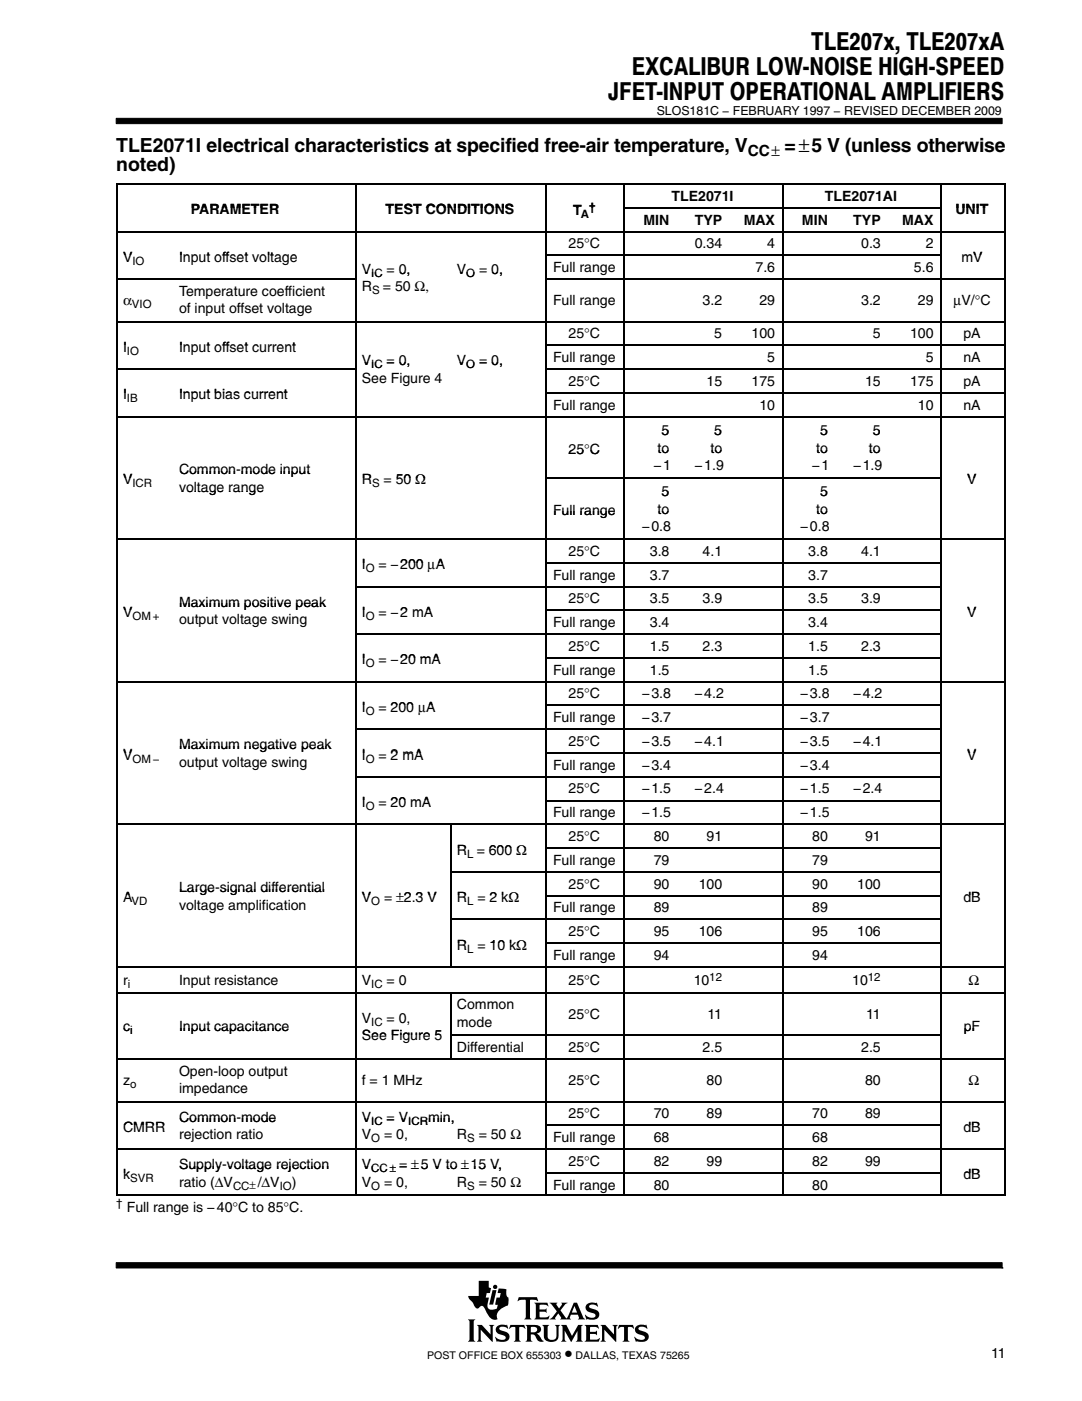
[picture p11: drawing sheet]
<svg xmlns="http://www.w3.org/2000/svg" width="216mm" height="280mm" viewBox="0 0 216 280" stroke-linecap="round" stroke-linejoin="round" font-family="sans-serif">
<defs><g id="words">
<g font-size="4.9">
<text x="162" y="10.1">TLE207x, TLE207xA</text>
<text x="126.2" y="15">EXCALIBUR LOW-NOISE HIGH-SPEED</text>
<text x="121.4" y="19.9">JFET-INPUT OPERATIONAL AMPLIFIERS</text>
</g>
<g font-size="3.9">
<text x="23.2" y="34.2">noted)</text>
<text x="23.2" y="30.4">TLE2071I electrical characteristics at specified free-air temperature, V</text>
<text x="156.6" y="30.4">=±5 V (unless otherwise</text>
</g>
<text font-size="3.5" x="112.7" y="271.2">•</text>
<text font-size="3.1" x="149.3" y="31.2">CC±</text>
<g font-size="2.8">
<text x="134.1" y="40.1">TLE2071I</text>
<text x="164.7" y="40.1">TLE2071AI</text>
<text x="38.1" y="42.8">PARAMETER</text>
<text x="77" y="42.8">TEST CONDITIONS</text>
<text x="114.4" y="42.9">T</text>
<text x="128.5" y="44.8">MIN</text>
<text x="138.7" y="44.8">TYP</text>
<text x="148.5" y="44.8">MAX</text>
<text x="160.1" y="44.8">MIN</text>
<text x="170.4" y="44.8">TYP</text>
<text x="180.1" y="44.8">MAX</text>
<text x="190.8" y="42.8">UNIT</text>
<text x="24.6" y="52.3">V</text>
<text x="35.7" y="52.3">Input offset voltage</text>
<text x="113.5" y="49.6">25°C</text>
<text x="138.7" y="49.6">0.34</text>
<text x="153.2" y="49.6">4</text>
<text x="171.9" y="49.6">0.3</text>
<text x="184.8" y="49.6">2</text>
<text x="191.9" y="52.3">mV</text>
<text x="35.7" y="59">Temperature coefficient</text>
<text x="72.2" y="54.6">V</text>
<text x="72.2" y="58.1">R</text>
<text x="76.5" y="58.1">= 50 Ω,</text>
<text x="77.2" y="54.6">= 0,</text>
<text x="79.6" y="54.6">0,</text>
<text x="91.2" y="54.6">V</text>
<text x="95.7" y="54.6">= 0,</text>
<text x="98.1" y="54.6">0,</text>
<text x="110.4" y="54.3">Full range</text>
<text x="150.8" y="54.3">7.6</text>
<text x="182.5" y="54.3">5.6</text>
<text x="24.6" y="60.9">α</text>
<text x="35.7" y="62.6">of input offset voltage</text>
<text x="110.4" y="60.9">Full range</text>
<text x="140.3" y="60.9">3.2</text>
<text x="151.6" y="60.9">29</text>
<text x="171.9" y="60.9">3.2</text>
<text x="183.3" y="60.9">29</text>
<text x="190.3" y="60.9">μV/°C</text>
<text x="24.6" y="70.2">I</text>
<text x="35.7" y="70.2">Input offset current</text>
<text x="113.5" y="67.5">25°C</text>
<text x="142.6" y="67.5">5</text>
<text x="150.1" y="67.5">100</text>
<text x="174.3" y="67.5">5</text>
<text x="181.7" y="67.5">100</text>
<text x="192.3" y="67.5">pA</text>
<text x="72.2" y="72.9">V</text>
<text x="72.2" y="76.4">See Figure 4</text>
<text x="77.2" y="72.9">= 0,</text>
<text x="91.2" y="72.9">V</text>
<text x="95.7" y="72.9">= 0,</text>
<text x="110.4" y="72.3">Full range</text>
<text x="113.5" y="77">25°C</text>
<text x="141.1" y="77">15</text>
<text x="150.1" y="77">175</text>
<text x="153.2" y="72.3">5</text>
<text x="172.7" y="77">15</text>
<text x="181.7" y="77">175</text>
<text x="184.8" y="72.3">5</text>
<text x="192.3" y="72.3">nA</text>
<text x="192.3" y="77">pA</text>
<text x="24.6" y="79.7">I</text>
<text x="35.7" y="79.7">Input bias current</text>
<text x="110.4" y="81.8">Full range</text>
<text x="151.6" y="81.8">10</text>
<text x="183.3" y="81.8">10</text>
<text x="192.3" y="81.7">nA</text>
<text x="132.1" y="86.8">5</text>
<text x="142.6" y="86.8">5</text>
<text x="163.7" y="86.8">5</text>
<text x="174.3" y="86.8">5</text>
<text x="35.7" y="94.6">Common-mode input</text>
<text x="35.7" y="94.6">Common mode input</text>
<text x="113.5" y="90.5">25°C</text>
<text x="113.5" y="90.5">25 C</text>
<text x="130.5" y="93.8">−1</text>
<text x="131.3" y="90.3">to</text>
<text x="138.7" y="93.8">−1.9</text>
<text x="141.8" y="90.3">to</text>
<text x="162.1" y="93.8">−1</text>
<text x="162.9" y="90.3">to</text>
<text x="170.3" y="93.8">−1.9</text>
<text x="173.5" y="90.3">to</text>
<text x="24.6" y="96.6">V</text>
<text x="35.7" y="98.1">voltage range</text>
<text x="72.2" y="96.6">R</text>
<text x="76.6" y="96.7">= 50 Ω</text>
<text x="79" y="96.6">50 Ω</text>
<text x="132.1" y="99">5</text>
<text x="163.7" y="99">5</text>
<text x="193.1" y="96.6">V</text>
<text x="110.4" y="102.7">Full range</text>
<text x="128.1" y="106">−0.8</text>
<text x="131.3" y="102.5">to</text>
<text x="159.8" y="106">−0.8</text>
<text x="162.9" y="102.5">to</text>
<text x="72.2" y="113.6">I</text>
<text x="75.6" y="113.6">= −200 μA</text>
<text x="79.9" y="113.6">200</text>
<text x="87" y="113.6">A</text>
<text x="113.5" y="110.9">25°C</text>
<text x="129.7" y="110.9">3.8</text>
<text x="140.3" y="110.9">4.1</text>
<text x="161.4" y="110.9">3.8</text>
<text x="171.9" y="110.9">4.1</text>
<text x="110.4" y="115.6">Full range</text>
<text x="129.7" y="115.6">3.7</text>
<text x="161.4" y="115.6">3.7</text>
<text x="24.6" y="123.1">V</text>
<text x="35.7" y="121">Maximum positive peak</text>
<text x="35.7" y="124.6">output voltage swing</text>
<text x="72.2" y="123.1">I</text>
<text x="75.6" y="123.1">= −2 mA</text>
<text x="79.9" y="123.1">2 mA</text>
<text x="110.4" y="125.1">Full range</text>
<text x="113.5" y="120.4">25°C</text>
<text x="129.7" y="120.4">3.5</text>
<text x="129.7" y="125.1">3.4</text>
<text x="140.3" y="120.4">3.9</text>
<text x="161.4" y="120.4">3.5</text>
<text x="161.4" y="125.1">3.4</text>
<text x="171.9" y="120.4">3.9</text>
<text x="193.1" y="123.1">V</text>
<text x="113.5" y="129.9">25°C</text>
<text x="129.7" y="129.9">1.5</text>
<text x="140.3" y="129.9">2.3</text>
<text x="161.4" y="129.9">1.5</text>
<text x="171.9" y="129.9">2.3</text>
<text x="72.2" y="132.6">I</text>
<text x="75.6" y="132.6">= −20 mA</text>
<text x="79.9" y="132.6">20 mA</text>
<text x="110.4" y="134.6">Full range</text>
<text x="129.7" y="134.6">1.5</text>
<text x="161.4" y="134.6">1.5</text>
<text x="72.2" y="142.1">I</text>
<text x="75.6" y="142.1">= 200</text>
<text x="78" y="142.1">200 μA</text>
<text x="85.1" y="142.1">A</text>
<text x="113.5" y="139.4">25°C</text>
<text x="128.1" y="139.4">−3.8</text>
<text x="138.7" y="139.4">−4.2</text>
<text x="159.8" y="139.4">−3.8</text>
<text x="170.3" y="139.4">−4.2</text>
<text x="35.7" y="149.5">Maximum negative peak</text>
<text x="110.4" y="144.1">Full range</text>
<text x="113.5" y="148.8">25°C</text>
<text x="128.1" y="144.1">−3.7</text>
<text x="128.1" y="148.8">−3.5</text>
<text x="138.7" y="148.8">−4.1</text>
<text x="159.8" y="144.1">−3.7</text>
<text x="159.8" y="148.8">−3.5</text>
<text x="170.3" y="148.8">−4.1</text>
<text x="24.6" y="151.5">V</text>
<text x="35.7" y="153">output voltage swing</text>
<text x="72.2" y="151.5">I</text>
<text x="75.6" y="151.6">= 2 mA</text>
<text x="78" y="151.5">2 mA</text>
<text x="110.4" y="153.6">Full range</text>
<text x="128.1" y="153.6">−3.4</text>
<text x="159.8" y="153.6">−3.4</text>
<text x="193.1" y="151.5">V</text>
<text x="72.2" y="161">I</text>
<text x="75.6" y="161">= 20 mA</text>
<text x="78" y="161">20 mA</text>
<text x="113.5" y="158.3">25°C</text>
<text x="128.1" y="158.3">−1.5</text>
<text x="138.7" y="158.3">−2.4</text>
<text x="159.8" y="158.3">−1.5</text>
<text x="170.3" y="158.3">−2.4</text>
<text x="110.4" y="163.1">Full range</text>
<text x="113.5" y="167.8">25°C</text>
<text x="128.1" y="163.1">−1.5</text>
<text x="130.5" y="167.8">80</text>
<text x="141.1" y="167.8">91</text>
<text x="159.8" y="163.1">−1.5</text>
<text x="162.2" y="167.8">80</text>
<text x="172.7" y="167.8">91</text>
<text x="91.2" y="170.5">R = 600 Ω</text>
<text x="91.2" y="170.5">R</text>
<text x="97.6" y="170.5">600 Ω</text>
<text x="110.4" y="172.6">Full range</text>
<text x="130.5" y="172.6">79</text>
<text x="162.2" y="172.6">79</text>
<text x="35.7" y="178">Large-signal differential</text>
<text x="35.7" y="178">Large signal differential</text>
<text x="113.5" y="177.3">25°C</text>
<text x="130.5" y="177.3">90</text>
<text x="139.5" y="177.3">100</text>
<text x="162.2" y="177.3">90</text>
<text x="171.2" y="177.3">100</text>
<text x="24.6" y="180">A</text>
<text x="35.7" y="181.5">voltage amplification</text>
<text x="72.2" y="180">V</text>
<text x="76.7" y="180">= ±2 3 V</text>
<text x="79.1" y="180">±2.3 V</text>
<text x="91.2" y="180">R</text>
<text x="95.3" y="180">= 2 kΩ</text>
<text x="97.7" y="180">2 kΩ</text>
<text x="110.4" y="182.1">Full range</text>
<text x="130.5" y="182.1">89</text>
<text x="162.2" y="182.1">89</text>
<text x="192.3" y="180">dB</text>
<text x="91.2" y="189.5">R</text>
<text x="95.3" y="189.5">= 10 kΩ</text>
<text x="97.7" y="189.5">10 kΩ</text>
<text x="110.4" y="191.5">Full range</text>
<text x="113.5" y="186.8">25°C</text>
<text x="130.5" y="186.8">95</text>
<text x="130.5" y="191.5">94</text>
<text x="139.5" y="186.8">106</text>
<text x="162.2" y="186.8">95</text>
<text x="162.2" y="191.5">94</text>
<text x="171.2" y="186.8">106</text>
<text x="24.6" y="196.5">r</text>
<text x="35.7" y="196.5">Input resistance</text>
<text x="72.2" y="196.5">V</text>
<text x="77.2" y="196.5">= 0</text>
<text x="113.5" y="196.5">25°C</text>
<text x="138.5" y="196.6">10</text>
<text x="170.2" y="196.6">10</text>
<text x="193.4" y="196.5">Ω</text>
<text x="91.2" y="201.4">Common</text>
<text x="113.5" y="203.3">25°C</text>
<text x="141.3" y="203.3">11</text>
<text x="172.9" y="203.3">11</text>
<text x="24.6" y="205.8">c</text>
<text x="35.7" y="205.8">Input capacitance</text>
<text x="72.2" y="204.1">V</text>
<text x="72.2" y="207.6">See Figure 5</text>
<text x="77.2" y="204.1">= 0,</text>
<text x="91.2" y="204.9">mode</text>
<text x="91.2" y="209.9">Differential</text>
<text x="113.5" y="209.9">25°C</text>
<text x="140.3" y="209.9">2.5</text>
<text x="171.9" y="209.9">2.5</text>
<text x="192.4" y="205.8">pF</text>
<text x="35.7" y="214.7">Open-loop output</text>
<text x="24.6" y="216.5">z</text>
<text x="35.7" y="218.2">impedance</text>
<text x="72.2" y="216.5">f = 1 MHz</text>
<text x="113.5" y="216.5">25°C</text>
<text x="141.1" y="216.5">80</text>
<text x="172.7" y="216.5">80</text>
<text x="193.4" y="216.5">Ω</text>
<text x="24.6" y="225.8">CMRR</text>
<text x="35.7" y="223.8">Common-mode</text>
<text x="35.7" y="223.8">Common mode</text>
<text x="35.7" y="227.3">rejection ratio</text>
<text x="72.2" y="223.8">V</text>
<text x="72.2" y="227.3">V</text>
<text x="76.7" y="227.3">= 0,</text>
<text x="77.2" y="223.8">= V</text>
<text x="85.5" y="223.8">min,</text>
<text x="91.2" y="227.3">R</text>
<text x="95.6" y="227.3">= 50 Ω</text>
<text x="110.4" y="227.9">Full range</text>
<text x="113.5" y="223.1">25°C</text>
<text x="130.5" y="223.1">70</text>
<text x="130.5" y="227.9">68</text>
<text x="141.1" y="223.1">89</text>
<text x="162.2" y="223.1">70</text>
<text x="162.2" y="227.9">68</text>
<text x="172.7" y="223.1">89</text>
<text x="192.3" y="225.8">dB</text>
<text x="35.7" y="233.3">Supply-voltage rejection</text>
<text x="35.7" y="233.3">Supply voltage rejection</text>
<text x="72.2" y="233.3">V</text>
<text x="79.7" y="233.3">= ±5 V to ±15 V,</text>
<text x="113.5" y="232.6">25°C</text>
<text x="130.5" y="232.6">82</text>
<text x="141.1" y="232.6">99</text>
<text x="162.2" y="232.6">82</text>
<text x="172.7" y="232.6">99</text>
<text x="24.6" y="235.3">k</text>
<text x="35.7" y="236.8">ratio (ΔV</text>
<text x="51.5" y="236.8">/ΔV</text>
<text x="58.3" y="236.8">)</text>
<text x="72.2" y="236.8">V</text>
<text x="76.7" y="236.8">= 0,</text>
<text x="91.2" y="236.8">R</text>
<text x="95.6" y="236.8">= 50 Ω</text>
<text x="110.4" y="237.4">Full range</text>
<text x="130.5" y="237.4">80</text>
<text x="162.2" y="237.4">80</text>
<text x="192.3" y="235.3">dB</text>
<text x="25.3" y="241.8">Full range is −40°C to 85°C.</text>
<text x="197.9" y="270.9">11</text>
</g>
<text font-size="2.5" x="131.1" y="22.9">SLOS181C − FEBRUARY 1997 − REVISED DECEMBER 2009</text>
<g font-size="2.3">
<text x="116" y="43.6">A</text>
<text x="117.6" y="42.1">†</text>
<text x="26.4" y="52.9">IO</text>
<text x="74.1" y="55.2">IC</text>
<text x="74.3" y="58.7">S</text>
<text x="93.1" y="55.2">O</text>
<text x="26.3" y="61.5">VIO</text>
<text x="25.3" y="70.8">IO</text>
<text x="74.1" y="73.5">IC</text>
<text x="93.1" y="73.5">O</text>
<text x="25.3" y="80.3">IB</text>
<text x="26.4" y="97.3">ICR</text>
<text x="74.3" y="97.3">S</text>
<text x="73" y="114.2">O</text>
<text x="26.4" y="123.7">OM+</text>
<text x="73" y="123.7">O</text>
<text x="73" y="133.2">O</text>
<text x="73" y="142.7">O</text>
<text x="26.4" y="152.2">OM−</text>
<text x="73" y="152.2">O</text>
<text x="73" y="161.6">O</text>
<text x="93.3" y="171.1">L</text>
<text x="26.3" y="180.6">VD</text>
<text x="74.1" y="180.6">O</text>
<text x="93.3" y="180.6">L</text>
<text x="93.3" y="190.1">L</text>
<text x="25.5" y="197.1">i</text>
<text x="74.1" y="197.1">IC</text>
<text x="141.6" y="195.7">12</text>
<text x="173.3" y="195.7">12</text>
<text x="26" y="206.4">i</text>
<text x="74.1" y="204.7">IC</text>
<text x="26" y="217.1">o</text>
<text x="74.1" y="224.4">IC</text>
<text x="74.1" y="227.9">O</text>
<text x="81.5" y="224.4">ICR</text>
<text x="93.3" y="227.9">S</text>
<text x="74.1" y="233.9">CC±</text>
<text x="26" y="235.9">SVR</text>
<text x="46.5" y="237.4">CC±</text>
<text x="55.8" y="237.4">IO</text>
<text x="74.1" y="237.4">O</text>
<text x="93.3" y="237.4">S</text>
<text x="23.2" y="240.9">†</text>
</g>
<g font-size="2.1">
<text x="85.3" y="271.2">POST OFFICE BOX 655303</text>
<text x="114.9" y="271.2">DALLAS, TEXAS 75265</text>
</g>
</g></defs>
<g fill="#000" stroke="#000" stroke-width=".2">
<path d="M23.2 23.6h176.9v1.1h-176.9z" fill-rule="evenodd"/>
<path d="M23.2 252v1h176.9v-1z" fill-rule="evenodd"/>
</g>
<g fill="#000">
<path d="M98.3 257.4h.8l-.6 2.9h-.8z"/>
<path d="M93.4 263.3h1.5l-.3 .4v3.6l.3 .4h-1.5l.3-.4v-3.6z" fill-rule="evenodd"/>
<path d="M95.2 264.4h1l1.7 1.9v-1.5l-.3-.4h1.1l-.3 .3v3.1l-2.4-2.5v2l.3 .4h-1.1l.3-.5v-2.3z" fill-rule="evenodd"/>
<path d="M95.6 255.6h2v1.3l.4 .1-.2 1h-.6l-.2 .9h.6l-.2 1.1a.96 .96 0 0 0 .2 1.2 .96 .96 0 0 0 1.2 .1l.4-.2 .2-.7-.5-.1 .2-1.4h.7l.2-.9h-.7l.3-.9 1.5 .2v1.2l.4 .4-.1 1.6a2.71 2.71 0 0 0-2.2 2.1l.1 .6-.3 .1a1.58 1.58 0 0 1-1.7-1.1l-.7-1.4-.3-.2h-.3l-.4 .4a.87 .87 0 0 1-1.1-.8l-.8-1-.2-.6h2.1z" fill-rule="evenodd"/>
<path d="M99.1 264.9a1.6 1.6 0 0 1 1.6-.6l.4 .2 .1-.2 .3 .8-.8-.3h-.7l-.3 .2v.2l.6 .3a1.24 1.24 0 0 1 1.3 1.7 1.75 1.75 0 0 1-1.8 .5l-.5-.1-.1 .2-.4-1 .1-.1a1.43 1.43 0 0 0 2 .4l.1-.1a.72 .72 0 0 0-.9-.7 1.05 1.05 0 0 1-1-1.4z" fill-rule="evenodd"/>
<path d="M101.9 264.4h2.8l.2 .7-.7-.3h-.4l-.1 .1v2.4l.3 .4h-1.4l.3-.4v-2.4l-.1-.1h-.5l-.7 .3z" fill-rule="evenodd"/>
<path d="M103.6 258.8h3.6l.2 .9-.4-.3h-1.2v3.5l.3 .4h-1.4l.2-.3 .1-.3v-3.2l-.1-.1h-.8l-.7 .3z" fill-rule="evenodd"/>
<path d="M104.9 264.4h1.9a.91 .91 0 0 1 1 .3 .91 .91 0 0 1 0 1.1l-.7 .3 .5 .4 .9 1.2a1.2 1.2 0 0 1-1.6-1l-.3-.4h-.6v1l.3 .4h-1.4l.3-.5v-2.3z" fill-rule="evenodd"/>
<path d="M106.7 259.9h2.6l.1 .8-.5-.3h-1.2v.9h1.1l.3-.2v.9l-.4-.3h-1v1l.2 .2h1.2l.5-.4 .1 .1-.2 .7h-2.8l.3-.6v-2.2z" fill-rule="evenodd"/>
<path d="M108.3 264.4h1.3l-.3 .4v2a.65 .65 0 0 0 .7 .6l.6-.1 .4-.4 .1-2-.3-.5h1l-.3 .4v1.8a1.54 1.54 0 0 1-2.4 .9l-.3-.2-.2-.4v-2.2z" fill-rule="evenodd"/>
<path d="M112 264.4h1.1l1.1 2.2 1.2-2.2h1l-.3 .3v2.7l.3 .3h-1.4l.3-.4v-1.7l-1.3 2.2-1.3-2.3v1.8l.4 .4h-1.1l.3-.5v-2.3z" fill-rule="evenodd"/>
<path d="M109.7 259.9h1.6l-.2 .4 .5 .8 .6-.8-.1-.4h1.2l-.4 .3-1 1.3 1.2 1.6 1.5-3.2h.6l1.2 3 .4 .4-1.4-.1a.22 .22 0 0 0 .2-.2 .22 .22 0 0 0 0-.2l-.2-.5h-1.4l-.2 .7 .2 .3h-2.2l.2-.4-.5-.8-.7 .9 .2 .3h-1.3l.6-.4 .9-1.2z" fill-rule="evenodd"/>
<path d="M117.3 260.2a2.43 2.43 0 0 1 1.7-.2l.2-.1 .1 .8a1.22 1.22 0 0 0-1.7-.1l.1 .3a4 4 0 0 1 1.9 1.1 1.16 1.16 0 0 1-1.4 1.3l-.9-.1-.2 .1-.3-.9a1.9 1.9 0 0 0 2 .4 .53 .53 0 0 0 0-.7 .53 .53 0 0 0-.6-.1 1.2 1.2 0 0 1-1.2-1.5z" fill-rule="evenodd"/>
<path d="M116.7 264.4h2.6l.2 .7-.6-.3-1.1 .1v.9l1.1-.1 .3-.2v.9l-.4-.2h-1v1l1.3 .1 .7-.3-.3 .7h-2.8l.3-.4v-2.5z" fill-rule="evenodd"/>
<path d="M119.9 264.4h1l1.7 1.9v-1.5l-.3-.4h1l-.3 .3v3.1l-2.3-2.5v2.1l.3 .3h-1.1l.3-.4v-2.5z" fill-rule="evenodd"/>
<path d="M123.6 264.4h2.8l.2 .7-.6-.3h-.5l-.1 .1v2.4l.3 .4h-1.4l.3-.4v-2.4l-.1-.1h-.5l-.7 .3z" fill-rule="evenodd"/>
<path d="M127.1 264.6a2.08 2.08 0 0 1 1.8-.1l.1-.2 .3 .8-.8-.3h-.8a.32 .32 0 0 0-.2 .3 .32 .32 0 0 0 .2 .3l.7 .2a1.06 1.06 0 0 1 1.1 1.2 1.06 1.06 0 0 1-1.2 1l-1.1-.2-.2 .2-.4-1 .1-.1a1.51 1.51 0 0 0 2 .5 .59 .59 0 0 0-.7-.8 1.11 1.11 0 0 1-1.2-1.5z" fill-rule="evenodd"/>
<circle cx="98.9" cy="256.8" r=".43"/>
</g>
<g fill="#fff">
<path d="M114.7 260.6l.5 1.3h-1z"/>
<path d="M106 264.8h.6a.56 .56 0 0 1 .6 .5 .56 .56 0 0 1-.6 .6h-.6z" fill-rule="evenodd"/>
</g>
<g fill="none" stroke="#000" stroke-width=".32">
<path d="M23.2 36.8h177.6M23.4 36.6v202M71 36.6v202M109 36.6v202M124.6 36.6v202M156.3 36.6v202M187.9 36.6v202M200.6 36.6v202M23.2 46.2h177.6M23.2 55.7h47.7M108.9 51h78.9M108.9 55.7h91.9"/>
<path d="M124.5 41.5h63.3M23.2 64.2h177.6M23.2 73.7h47.7M108.9 68.9h91.9M108.9 73.7h91.9M108.9 78.4h91.9M23.2 83.2h177.6M108.9 95.4h78.9M23.2 107.6h177.6M70.9 117.1h116.9M108.9 112.3h78.9M23.2 136h177.6"/>
<path d="M70.9 126.6h116.9M108.9 121.8h78.9M108.9 131.3h78.9M70.9 145.5h116.9M70.9 155h116.9M108.9 140.8h78.9M108.9 150.3h78.9M108.9 159.8h78.9M23.2 164.5h177.6M89.9 174h97.9M90 164.3v28.5M108.9 169.2h78.9"/>
<path d="M108.9 178.7h78.9M23.2 193h177.6M23.2 198.1h177.6M89.9 183.5h97.9M90 197.9v13.2M108.9 188.2h78.9M23.2 211.3h177.6M23.2 219.8h177.6M89.9 206.6h97.9M23.2 229.3h177.6M23.2 238.4h177.6M108.9 224.6h78.9"/>
<path d="M108.9 234h78.9"/>
</g>
<use href="#words"/>
</svg>
